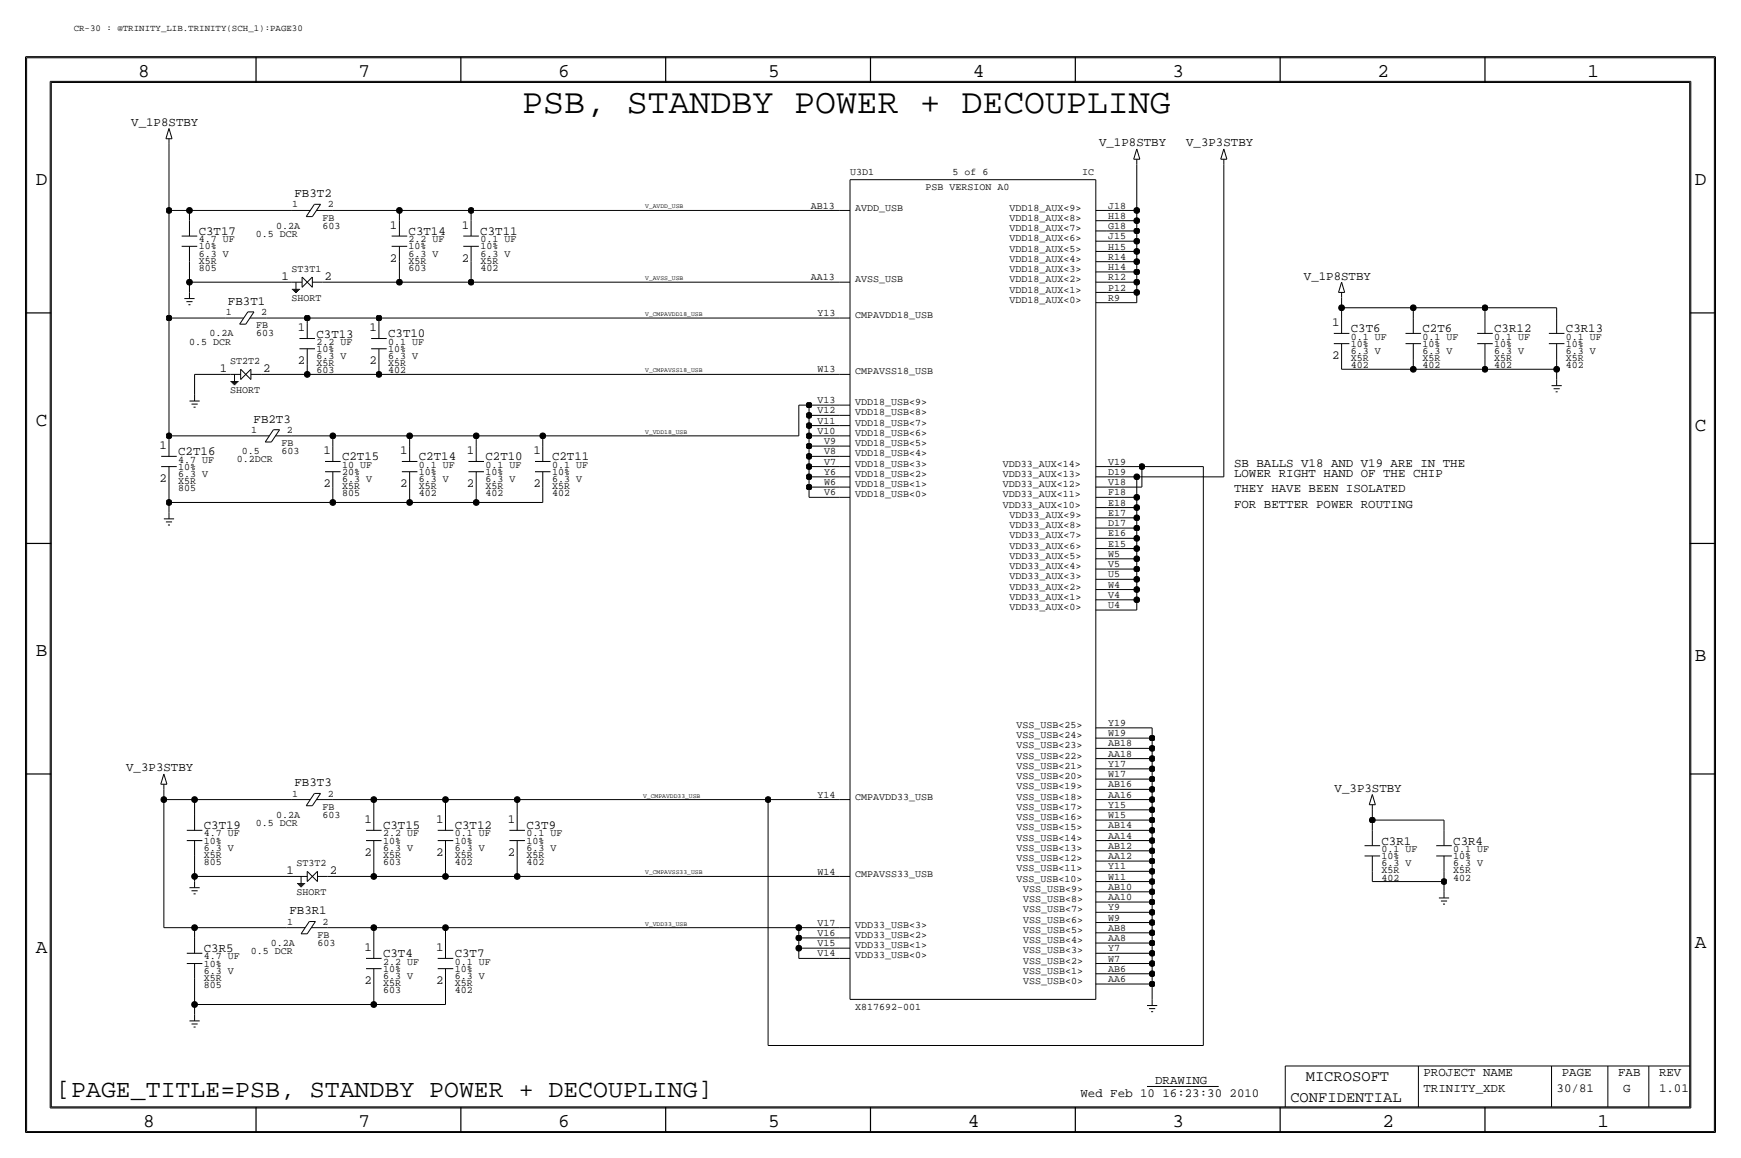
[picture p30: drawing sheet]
<svg xmlns="http://www.w3.org/2000/svg" width="432mm" height="287mm" viewBox="0 0 432 287" stroke-linecap="round" stroke-linejoin="round" font-family="sans-serif">
<defs><g id="words">
<text font-size="8.6" x="129.5" y="28">PSB, STANDBY POWER + DECOUPLING</text>
<text font-size="6.2" x="14" y="271.9">[PAGE_TITLE=PSB, STANDBY POWER + DECOUPLING]</text>
<g font-size="4.8">
<text x="34.3" y="19.1">8</text>
<text x="88.9" y="19.1">7</text>
<text x="138.4" y="19.1">6</text>
<text x="190.5" y="19.1">5</text>
<text x="241.3" y="19.1">4</text>
<text x="290.8" y="19.1">3</text>
<text x="341.6" y="19.1">2</text>
<text x="393.7" y="19.1">1</text>
<text x="8.9" y="45.8">D</text>
<text x="420.4" y="45.8">D</text>
<text x="8.9" y="105.5">C</text>
<text x="420.4" y="106.8">C</text>
<text x="8.9" y="162.7">B</text>
<text x="420.4" y="163.9">B</text>
<text x="8.9" y="236.3">A</text>
<text x="420.4" y="235.1">A</text>
<text x="35.5" y="279.5">8</text>
<text x="88.9" y="279.5">7</text>
<text x="138.4" y="279.5">6</text>
<text x="190.5" y="279.5">5</text>
<text x="240" y="279.5">4</text>
<text x="290.8" y="279.5">3</text>
<text x="342.9" y="279.5">2</text>
<text x="396.2" y="279.5">1</text>
</g>
<g font-size="3.8">
<text x="323.9" y="268.1">MICROSOFT</text>
<text x="320" y="273.2">CONFIDENTIAL</text>
</g>
<g font-size="3.1">
<text x="32.6" y="31.2">V_1P8STBY</text>
<text x="272.6" y="36.3">V_1P8STBY</text>
<text x="294.2" y="36.3">V_3P3STBY</text>
<text x="73.1" y="48.9">FB3T2</text>
<text x="49.3" y="58.3">C3T17</text>
<text x="96.7" y="56.7">1</text>
<text x="101.3" y="58.3">C3T14</text>
<text x="114.5" y="56.7">1</text>
<text x="119.1" y="58.3">C3T11</text>
<text x="96.7" y="64.9">2</text>
<text x="114.5" y="64.9">2</text>
<text x="69.8" y="69.4">1</text>
<text x="80.5" y="69.4">2</text>
<text x="323.4" y="69.3">V_1P8STBY</text>
<text x="56.5" y="75.5">FB3T1</text>
<text x="73.9" y="82.1">1</text>
<text x="78.5" y="83.7">C3T13</text>
<text x="91.6" y="82.1">1</text>
<text x="96.3" y="83.7">C3T10</text>
<text x="330.4" y="80.9">1</text>
<text x="335" y="82.4">C3T6</text>
<text x="352.8" y="82.4">C2T6</text>
<text x="370.6" y="82.4">C3R12</text>
<text x="388.4" y="82.4">C3R13</text>
<text x="330.4" y="89">2</text>
<text x="54.6" y="92.3">1</text>
<text x="65.3" y="92.3">2</text>
<text x="73.9" y="90.3">2</text>
<text x="91.6" y="90.3">2</text>
<text x="62.9" y="104.7">FB2T3</text>
<text x="39.6" y="111.4">1</text>
<text x="44.2" y="112.9">C2T16</text>
<text x="80.2" y="112.6">1</text>
<text x="99.3" y="112.6">1</text>
<text x="115.8" y="112.6">1</text>
<text x="132.3" y="112.6">1</text>
<text x="39.6" y="119.5">2</text>
<text x="84.8" y="114.1">C2T15</text>
<text x="103.9" y="114.1">C2T14</text>
<text x="120.4" y="114.1">C2T10</text>
<text x="136.9" y="114.1">C2T11</text>
<text x="306.1" y="115.7">SB BALLS V18 AND V19 ARE IN THE</text>
<text x="306.1" y="118.2">LOWER RIGHT HAND OF THE CHIP</text>
<text x="80.2" y="120.8">2</text>
<text x="99.3" y="120.8">2</text>
<text x="115.8" y="120.8">2</text>
<text x="132.3" y="120.8">2</text>
<text x="306.1" y="125.8">FOR BETTER POWER ROUTING</text>
<text x="306.1" y="122">THEY HAVE BEEN ISOLATED</text>
<text x="31.3" y="191.2">V_3P3STBY</text>
<text x="73.1" y="194.9">FB3T3</text>
<text x="331" y="196.3">V_3P3STBY</text>
<text x="50.5" y="205.6">C3T19</text>
<text x="90.4" y="204.1">1</text>
<text x="95" y="205.6">C3T15</text>
<text x="108.2" y="204.1">1</text>
<text x="112.8" y="205.6">C3T12</text>
<text x="125.9" y="204.1">1</text>
<text x="130.6" y="205.6">C3T9</text>
<text x="342.6" y="209.4">C3R1</text>
<text x="360.4" y="209.4">C3R4</text>
<text x="90.4" y="212.2">2</text>
<text x="108.2" y="212.2">2</text>
<text x="125.9" y="212.2">2</text>
<text x="71.1" y="216.8">1</text>
<text x="81.8" y="216.8">2</text>
<text x="71.8" y="226.7">FB3R1</text>
<text x="50.5" y="236.1">C3R5</text>
<text x="90.4" y="235.8">1</text>
<text x="95" y="237.3">C3T4</text>
<text x="108.2" y="235.8">1</text>
<text x="112.8" y="237.3">C3T7</text>
<text x="90.4" y="243.9">2</text>
<text x="108.2" y="243.9">2</text>
<text x="286.5" y="268.8">DRAWING</text>
<text x="353.1" y="266.8">PROJECT NAME</text>
<text x="387.3" y="266.8">PAGE</text>
<text x="401.3" y="266.8">FAB</text>
<text x="411.5" y="266.8">REV</text>
<text x="268" y="271.9">Wed Feb 10 16:23:30 2010</text>
<text x="353.1" y="270.6">TRINITY_XDK</text>
<text x="386.1" y="270.6">30/81</text>
<text x="402.6" y="270.6">G</text>
<text x="411.5" y="270.6">1.01</text>
</g>
<g font-size="2.5">
<text x="210.8" y="43.3">U3D1</text>
<text x="229.6" y="47.1">PSB VERSION A0</text>
<text x="236.2" y="43.3">5 of 6</text>
<text x="268.4" y="43.3">IC</text>
<text x="72.5" y="51.4">1</text>
<text x="81.3" y="51.4">2</text>
<text x="201.1" y="51.7">AB13</text>
<text x="212.1" y="52.2">AVDD_USB</text>
<text x="250.4" y="52.2">VDD18_AUX&lt;9&gt;</text>
<text x="274.8" y="51.7">J18</text>
<text x="63.5" y="58.8">0.5 DCR</text>
<text x="68.5" y="56.7">0.2A</text>
<text x="80" y="54.7">FB</text>
<text x="80" y="56.7">603</text>
<text x="250.4" y="54.7">VDD18_AUX&lt;8&gt;</text>
<text x="250.4" y="57.3">VDD18_AUX&lt;7&gt;</text>
<text x="250.4" y="59.8">VDD18_AUX&lt;6&gt;</text>
<text x="274.8" y="54.2">H18</text>
<text x="274.8" y="56.8">G18</text>
<text x="274.8" y="59.3">J15</text>
<text x="49.3" y="63.6">6.3 V</text>
<text x="49.3" y="65.4">X5R</text>
<text x="49.3" y="61.8">10%</text>
<text x="49.3" y="60">4.7 UF</text>
<text x="101.4" y="60">2.2 UF</text>
<text x="101.4" y="63.6">6.3 V</text>
<text x="101.4" y="65.4">X5R</text>
<text x="101.4" y="61.8">10%</text>
<text x="119.1" y="65.4">X5R</text>
<text x="119.1" y="61.8">10%</text>
<text x="119.1" y="63.6">6.3 V</text>
<text x="119.1" y="60">0.1 UF</text>
<text x="250.4" y="62.4">VDD18_AUX&lt;5&gt;</text>
<text x="250.4" y="64.9">VDD18_AUX&lt;4&gt;</text>
<text x="274.8" y="61.9">H15</text>
<text x="274.8" y="64.4">R14</text>
<text x="49.3" y="67.2">805</text>
<text x="72.3" y="67.4">ST3T1</text>
<text x="101.4" y="67.2">603</text>
<text x="119.1" y="67.2">402</text>
<text x="201.1" y="69.5">AA13</text>
<text x="212.1" y="70">AVSS_USB</text>
<text x="250.4" y="67.4">VDD18_AUX&lt;3&gt;</text>
<text x="250.4" y="70">VDD18_AUX&lt;2&gt;</text>
<text x="274.8" y="66.9">H14</text>
<text x="274.8" y="69.5">R12</text>
<text x="72.3" y="74.5">SHORT</text>
<text x="250.4" y="72.5">VDD18_AUX&lt;1&gt;</text>
<text x="250.4" y="75.1">VDD18_AUX&lt;0&gt;</text>
<text x="274.8" y="72">P12</text>
<text x="274.8" y="74.6">R9</text>
<text x="52" y="83.4">0.2A</text>
<text x="56" y="78.1">1</text>
<text x="63.5" y="81.4">FB</text>
<text x="63.5" y="83.4">603</text>
<text x="64.8" y="78.1">2</text>
<text x="202.7" y="78.4">Y13</text>
<text x="212.1" y="78.9">CMPAVDD18_USB</text>
<text x="46.9" y="85.4">0.5 DCR</text>
<text x="78.5" y="89">6.3 V</text>
<text x="78.5" y="87.2">10%</text>
<text x="78.5" y="85.4">2.2 UF</text>
<text x="96.3" y="89">6.3 V</text>
<text x="96.3" y="85.4">0.1 UF</text>
<text x="96.3" y="87.2">10%</text>
<text x="335" y="89.5">X5R</text>
<text x="335" y="86">10%</text>
<text x="335" y="87.7">6.3 V</text>
<text x="335" y="84.2">0.1 UF</text>
<text x="352.8" y="87.7">6.3 V</text>
<text x="352.8" y="89.5">X5R</text>
<text x="352.8" y="86">10%</text>
<text x="352.8" y="84.2">0.1 UF</text>
<text x="370.6" y="84.2">0.1 UF</text>
<text x="370.6" y="86">10%</text>
<text x="370.6" y="89.5">X5R</text>
<text x="370.6" y="87.7">6.3 V</text>
<text x="388.4" y="87.7">6.3 V</text>
<text x="388.4" y="89.5">X5R</text>
<text x="388.4" y="86">10%</text>
<text x="388.4" y="84.2">0.1 UF</text>
<text x="57" y="90.3">ST2T2</text>
<text x="78.5" y="92.6">603</text>
<text x="78.5" y="90.8">X5R</text>
<text x="96.3" y="90.8">X5R</text>
<text x="96.3" y="92.6">402</text>
<text x="202.7" y="92.3">W13</text>
<text x="212.1" y="92.8">CMPAVSS18_USB</text>
<text x="335" y="91.3">402</text>
<text x="352.8" y="91.3">402</text>
<text x="370.6" y="91.3">402</text>
<text x="388.4" y="91.3">402</text>
<text x="57" y="97.4">SHORT</text>
<text x="202.7" y="99.9">V13</text>
<text x="212.1" y="100.4">VDD18_USB&lt;9&gt;</text>
<text x="62.3" y="107.3">1</text>
<text x="71.1" y="107.3">2</text>
<text x="202.7" y="102.5">V12</text>
<text x="202.7" y="105">V11</text>
<text x="202.7" y="107.6">V10</text>
<text x="212.1" y="103">VDD18_USB&lt;8&gt;</text>
<text x="212.1" y="105.5">VDD18_USB&lt;7&gt;</text>
<text x="60" y="112.6">0.5</text>
<text x="69.9" y="110.6">FB</text>
<text x="69.9" y="112.6">603</text>
<text x="204.4" y="110.1">V9</text>
<text x="204.4" y="112.7">V8</text>
<text x="212.1" y="108.1">VDD18_USB&lt;6&gt;</text>
<text x="212.1" y="110.6">VDD18_USB&lt;5&gt;</text>
<text x="212.1" y="113.1">VDD18_USB&lt;4&gt;</text>
<text x="44.2" y="114.7">4.7 UF</text>
<text x="44.2" y="118.2">6.3 V</text>
<text x="44.2" y="120">X5R</text>
<text x="44.2" y="116.4">10%</text>
<text x="58.8" y="114.7">0.2DCR</text>
<text x="84.8" y="117.7">20%</text>
<text x="84.8" y="115.9">10 UF</text>
<text x="84.8" y="119.5">6.3 V</text>
<text x="103.9" y="117.7">10%</text>
<text x="103.9" y="119.5">6.3 V</text>
<text x="103.9" y="115.9">0.1 UF</text>
<text x="120.4" y="117.7">10%</text>
<text x="120.4" y="119.5">6.3 V</text>
<text x="120.4" y="115.9">0.1 UF</text>
<text x="136.9" y="117.7">10%</text>
<text x="136.9" y="119.5">6.3 V</text>
<text x="136.9" y="115.9">0.1 UF</text>
<text x="204.4" y="115.2">V7</text>
<text x="204.4" y="117.7">Y6</text>
<text x="212.1" y="118.2">VDD18_USB&lt;2&gt;</text>
<text x="212.1" y="115.7">VDD18_USB&lt;3&gt;</text>
<text x="248.7" y="115.7">VDD33_AUX&lt;14&gt;</text>
<text x="248.7" y="118.2">VDD33_AUX&lt;13&gt;</text>
<text x="274.8" y="115.2">V19</text>
<text x="274.8" y="117.7">D19</text>
<text x="44.2" y="121.8">805</text>
<text x="84.8" y="121.3">X5R</text>
<text x="84.8" y="123">805</text>
<text x="103.9" y="123">402</text>
<text x="103.9" y="121.3">X5R</text>
<text x="120.4" y="123">402</text>
<text x="120.4" y="121.3">X5R</text>
<text x="136.9" y="123">402</text>
<text x="136.9" y="121.3">X5R</text>
<text x="204.4" y="120.3">W6</text>
<text x="204.4" y="122.8">V6</text>
<text x="212.1" y="120.8">VDD18_USB&lt;1&gt;</text>
<text x="212.1" y="123.3">VDD18_USB&lt;0&gt;</text>
<text x="248.7" y="125.8">VDD33_AUX&lt;10&gt;</text>
<text x="248.7" y="120.8">VDD33_AUX&lt;12&gt;</text>
<text x="248.7" y="123.3">VDD33_AUX&lt;11&gt;</text>
<text x="274.8" y="120.3">V18</text>
<text x="274.8" y="122.8">F18</text>
<text x="274.8" y="125.3">E18</text>
<text x="250.4" y="128.4">VDD33_AUX&lt;9&gt;</text>
<text x="250.4" y="130.9">VDD33_AUX&lt;8&gt;</text>
<text x="274.8" y="127.9">E17</text>
<text x="274.8" y="130.4">D17</text>
<text x="250.4" y="133.5">VDD33_AUX&lt;7&gt;</text>
<text x="250.4" y="136">VDD33_AUX&lt;6&gt;</text>
<text x="274.8" y="133">E16</text>
<text x="274.8" y="135.5">E15</text>
<text x="250.4" y="138.5">VDD33_AUX&lt;5&gt;</text>
<text x="250.4" y="141.1">VDD33_AUX&lt;4&gt;</text>
<text x="250.4" y="143.6">VDD33_AUX&lt;3&gt;</text>
<text x="274.8" y="138">W5</text>
<text x="274.8" y="140.6">V5</text>
<text x="274.8" y="143.1">U5</text>
<text x="250.4" y="146.2">VDD33_AUX&lt;2&gt;</text>
<text x="250.4" y="148.7">VDD33_AUX&lt;1&gt;</text>
<text x="274.8" y="145.7">W4</text>
<text x="274.8" y="148.2">V4</text>
<text x="250.4" y="151.2">VDD33_AUX&lt;0&gt;</text>
<text x="274.8" y="150.7">U4</text>
<text x="274.8" y="179.9">Y19</text>
<text x="252.1" y="180.4">VSS_USB&lt;25&gt;</text>
<text x="252.1" y="183">VSS_USB&lt;24&gt;</text>
<text x="252.1" y="185.5">VSS_USB&lt;23&gt;</text>
<text x="274.8" y="182.5">W19</text>
<text x="274.8" y="185">AB18</text>
<text x="252.1" y="190.6">VSS_USB&lt;21&gt;</text>
<text x="252.1" y="188.1">VSS_USB&lt;22&gt;</text>
<text x="274.8" y="187.6">AA18</text>
<text x="274.8" y="190.1">Y17</text>
<text x="72.5" y="197.5">1</text>
<text x="81.3" y="197.5">2</text>
<text x="202.7" y="197.8">Y14</text>
<text x="252.1" y="193.1">VSS_USB&lt;20&gt;</text>
<text x="252.1" y="195.7">VSS_USB&lt;19&gt;</text>
<text x="274.8" y="192.6">W17</text>
<text x="274.8" y="195.2">AB16</text>
<text x="274.8" y="197.7">AA16</text>
<text x="68.5" y="202.8">0.2A</text>
<text x="80" y="200.8">FB</text>
<text x="80" y="202.8">603</text>
<text x="212.1" y="198.2">CMPAVDD33_USB</text>
<text x="252.1" y="203.3">VSS_USB&lt;16&gt;</text>
<text x="252.1" y="200.8">VSS_USB&lt;17&gt;</text>
<text x="252.1" y="198.2">VSS_USB&lt;18&gt;</text>
<text x="274.8" y="200.3">Y15</text>
<text x="274.8" y="202.8">W15</text>
<text x="50.5" y="207.4">4.7 UF</text>
<text x="50.5" y="209.1">10%</text>
<text x="63.4" y="204.8">0.5 DCR</text>
<text x="95" y="207.4">2.2 UF</text>
<text x="95" y="209.1">10%</text>
<text x="112.8" y="207.4">0.1 UF</text>
<text x="112.8" y="209.1">10%</text>
<text x="130.6" y="207.4">0.1 UF</text>
<text x="130.6" y="209.1">10%</text>
<text x="252.1" y="205.8">VSS_USB&lt;15&gt;</text>
<text x="252.1" y="208.4">VSS_USB&lt;14&gt;</text>
<text x="274.8" y="205.3">AB14</text>
<text x="274.8" y="207.9">AA14</text>
<text x="50.5" y="210.9">6.3 V</text>
<text x="50.5" y="214.5">805</text>
<text x="50.5" y="212.7">X5R</text>
<text x="73.6" y="214.7">ST3T2</text>
<text x="95" y="210.9">6.3 V</text>
<text x="95" y="212.7">X5R</text>
<text x="95" y="214.5">603</text>
<text x="112.8" y="210.9">6.3 V</text>
<text x="112.8" y="212.7">X5R</text>
<text x="112.8" y="214.5">402</text>
<text x="130.6" y="210.9">6.3 V</text>
<text x="130.6" y="212.7">X5R</text>
<text x="130.6" y="214.5">402</text>
<text x="252.1" y="210.9">VSS_USB&lt;13&gt;</text>
<text x="252.1" y="213.5">VSS_USB&lt;12&gt;</text>
<text x="274.8" y="210.4">AB12</text>
<text x="274.8" y="213">AA12</text>
<text x="274.8" y="215.5">Y11</text>
<text x="342.6" y="211.2">0.1 UF</text>
<text x="342.6" y="213">10%</text>
<text x="342.6" y="214.7">6.3 V</text>
<text x="360.4" y="214.7">6.3 V</text>
<text x="360.4" y="213">10%</text>
<text x="360.4" y="211.2">0.1 UF</text>
<text x="73.6" y="221.8">SHORT</text>
<text x="202.7" y="216.8">W14</text>
<text x="212.1" y="217.3">CMPAVSS33_USB</text>
<text x="252.1" y="216">VSS_USB&lt;11&gt;</text>
<text x="252.1" y="218.5">VSS_USB&lt;10&gt;</text>
<text x="253.7" y="221.1">VSS_USB&lt;9&gt;</text>
<text x="274.8" y="218">W11</text>
<text x="274.8" y="220.6">AB10</text>
<text x="342.6" y="218.3">402</text>
<text x="342.6" y="216.5">X5R</text>
<text x="360.4" y="216.5">X5R</text>
<text x="360.4" y="218.3">402</text>
<text x="253.7" y="223.6">VSS_USB&lt;8&gt;</text>
<text x="253.7" y="226.2">VSS_USB&lt;7&gt;</text>
<text x="274.8" y="223.1">AA10</text>
<text x="274.8" y="225.7">Y9</text>
<text x="71.2" y="229.2">1</text>
<text x="78.7" y="232.5">FB</text>
<text x="80" y="229.2">2</text>
<text x="202.7" y="229.5">V17</text>
<text x="202.7" y="232">V16</text>
<text x="212.1" y="232.5">VDD33_USB&lt;2&gt;</text>
<text x="212.1" y="230">VDD33_USB&lt;3&gt;</text>
<text x="253.7" y="228.7">VSS_USB&lt;6&gt;</text>
<text x="253.7" y="231.3">VSS_USB&lt;5&gt;</text>
<text x="253.7" y="233.8">VSS_USB&lt;4&gt;</text>
<text x="274.8" y="228.2">W9</text>
<text x="274.8" y="230.7">AB8</text>
<text x="274.8" y="233.3">AA8</text>
<text x="50.5" y="237.8">4.7 UF</text>
<text x="50.5" y="239.6">10%</text>
<text x="62.2" y="236.6">0.5 DCR</text>
<text x="67.2" y="234.5">0.2A</text>
<text x="78.7" y="234.5">603</text>
<text x="95" y="239.1">2.2 UF</text>
<text x="112.8" y="239.1">0.1 UF</text>
<text x="202.7" y="234.6">V15</text>
<text x="202.7" y="237.1">V14</text>
<text x="212.1" y="237.6">VDD33_USB&lt;0&gt;</text>
<text x="212.1" y="235.1">VDD33_USB&lt;1&gt;</text>
<text x="253.7" y="236.3">VSS_USB&lt;3&gt;</text>
<text x="253.7" y="238.9">VSS_USB&lt;2&gt;</text>
<text x="274.8" y="235.8">Y7</text>
<text x="274.8" y="238.4">W7</text>
<text x="50.5" y="243.2">X5R</text>
<text x="50.5" y="241.4">6.3 V</text>
<text x="50.5" y="245">805</text>
<text x="95" y="242.7">6.3 V</text>
<text x="95" y="244.4">X5R</text>
<text x="95" y="240.9">10%</text>
<text x="112.8" y="242.7">6.3 V</text>
<text x="112.8" y="244.5">X5R</text>
<text x="112.8" y="240.9">10%</text>
<text x="253.7" y="241.4">VSS_USB&lt;1&gt;</text>
<text x="253.7" y="244">VSS_USB&lt;0&gt;</text>
<text x="274.8" y="240.9">AB6</text>
<text x="274.8" y="243.4">AA6</text>
<text x="95" y="246.2">603</text>
<text x="112.8" y="246.2">402</text>
<text x="212.1" y="250.3">X817692-001</text>
</g>
<text font-size="2.3" x="18.3" y="7.7">CR-30 : @TRINITY_LIB.TRINITY(SCH_1):PAGE30</text>
<g font-size="1.6">
<text x="160" y="51.7">V_AVDD_USB</text>
<text x="160" y="69.4">V_AVSS_USB</text>
<text x="160" y="78.3">V_CMPAVDD18_USB</text>
<text x="160" y="92.3">V_CMPAVSS18_USB</text>
<text x="160" y="107.5">V_VDD18_USB</text>
<text x="159.5" y="197.7">V_CMPAVDD33_USB</text>
<text x="160" y="216.8">V_CMPAVSS33_USB</text>
<text x="160" y="229.5">V_VDD33_USB</text>
</g>
</g></defs>
<!-- layer: Nets -->
<g fill="none" stroke="#000" stroke-width=".25">
<path d="M41.9 35.7v16.5zM41.9 52.2h5.1zM41.9 52.2v26.6zM47 52.2v2.5zM47 52.2h25.4zM82.5 52.2h16.6zM99.1 52.2h17.7zM99.1 52.2v2.5zM116.8 52.2v2.5zM116.8 52.2h91.5zM274.3 59.8h7.6zM274.3 57.3h7.6z"/>
<path d="M274.3 54.7h7.6zM274.3 52.2h7.6zM281.9 59.8v2.5zM281.9 57.3v2.5zM281.9 54.7v2.6zM281.9 52.2v2.5zM281.9 40.7v11.5zM303.5 40.7v77.5zM41.9 78.8h14zM41.9 78.8v29.3zM47 64.9v5.1zM47 70v2.5z"/>
<path d="M47 70h25.4zM66 78.8h10.2zM76.2 78.8h17.8zM76.2 78.8v1.3zM80 70h19.1zM94 78.8v1.3zM94 78.8h114.3zM99.1 70h17.7zM99.1 64.9v5.1zM116.8 70h91.5zM116.8 64.9v5.1zM274.3 75h7.6z"/>
<path d="M274.3 72.5h7.6zM274.3 70h7.6zM274.3 67.4h7.6zM274.3 64.9h7.6zM274.3 62.3h7.6zM281.9 72.5v2.5zM281.9 70v2.5zM281.9 67.4v2.6zM281.9 64.9v2.5zM281.9 62.3v2.6zM332.7 76.3h17.8zM332.7 76.3v2.5z"/>
<path d="M332.7 73.8v2.5zM350.5 76.3v2.5zM350.5 76.3h17.8zM368.3 76.3v2.5zM368.3 76.3h17.8zM386.1 76.3v2.5zM48.3 92.8h8.8zM48.3 92.8v5.1zM64.8 92.8h11.4zM76.2 92.8h17.8zM76.2 90.3v2.5zM94 92.8h114.3z"/>
<path d="M94 90.3v2.5zM332.7 89v2.5zM332.7 91.5h17.8zM350.5 89v2.5zM350.5 91.5h17.8zM368.3 91.5h17.8zM368.3 89v2.5zM386.1 89v2.5zM386.1 91.5v2.6zM41.9 108.1h20.3zM41.9 119.5v5.1zM41.9 108.1v1.2z"/>
<path d="M72.4 108.1h10.1zM82.5 108.1h19.1zM82.5 108.1v2.5zM101.6 108.1h16.5zM101.6 108.1v2.5zM118.1 108.1h16.5zM118.1 108.1v2.5zM134.6 108.1h63.5zM134.6 108.1v2.5zM198.1 100.4v7.7zM198.1 100.4h2.6zM200.7 100.4v2.6z"/>
<path d="M200.7 103v2.5zM200.7 105.5v2.6zM200.7 108.1v2.5zM200.7 110.6v2.5zM200.7 113.1v2.6zM200.7 115.7v2.5zM200.7 118.2v2.6zM200.7 100.4h7.6zM200.7 103h7.6zM200.7 105.5h7.6zM200.7 108.1h7.6zM200.7 110.6h7.6z"/>
<path d="M200.7 113.1h7.6zM200.7 115.7h7.6zM200.7 118.2h7.6zM274.3 115.7h8.9zM274.3 118.2h7.6zM281.9 118.2v5.1zM281.9 118.2h21.6zM283.2 115.7h15.2zM283.2 115.7v5.1zM298.4 115.7v143.5zM41.9 124.6h40.6zM41.9 124.6v2.5z"/>
<path d="M82.5 124.6h19.1zM82.5 120.8v3.8zM101.6 124.6h16.5zM101.6 120.8v3.8zM118.1 124.6h16.5zM118.1 120.8v3.8zM134.6 120.8v3.8zM200.7 120.8v2.5zM200.7 120.8h7.6zM200.7 123.3h7.6zM274.3 120.8h8.9zM274.3 138.5h7.6z"/>
<path d="M274.3 136h7.6zM274.3 133.5h7.6zM274.3 130.9h7.6zM274.3 128.4h7.6zM274.3 125.8h7.6zM274.3 123.3h7.6zM281.9 138.5v2.6zM281.9 136v2.5zM281.9 133.5v2.5zM281.9 130.9v2.6zM281.9 128.4v2.5zM281.9 125.8v2.6z"/>
<path d="M281.9 123.3v2.5zM274.3 146.2h7.6zM274.3 151.2h7.6zM274.3 148.7h7.6zM274.3 143.6h7.6zM274.3 141.1h7.6zM281.9 148.7v2.5zM281.9 146.2v2.5zM281.9 143.6v2.6zM281.9 141.1v2.5zM40.6 198.2v31.8zM40.6 195.7v2.5z"/>
<path d="M40.6 198.2h7.7zM48.3 198.2h24.1zM48.3 198.2v3.8zM82.5 198.2h10.2zM92.7 198.2h17.8zM92.7 198.2v3.8zM110.5 198.2v3.8zM110.5 198.2h17.8zM128.3 198.2h62.2zM128.3 198.2v3.8zM190.5 198.2v61zM190.5 198.2h17.8z"/>
<path d="M274.3 180.4h11.4zM274.3 183h11.4zM274.3 185.5h11.4zM274.3 188.1h11.4zM274.3 190.6h11.4zM274.3 193.1h11.4zM274.3 195.7h11.4zM274.3 198.2h11.4zM285.8 180.4v2.6zM285.8 183v2.5zM285.8 185.5v2.6zM285.8 188.1v2.5z"/>
<path d="M285.8 190.6v2.5zM285.8 193.1v2.6zM285.8 195.7v2.5zM285.8 198.2v2.6zM48.3 212.2v5.1zM48.3 217.3v1.2zM48.3 217.3h25.4zM81.3 217.3h11.4zM92.7 217.3h17.8zM92.7 212.2v5.1zM110.5 212.2v5.1zM110.5 217.3h17.8z"/>
<path d="M128.3 212.2v5.1zM128.3 217.3h80zM274.3 200.8h11.4zM274.3 203.3h11.4zM274.3 205.8h11.4zM274.3 208.4h11.4zM274.3 210.9h11.4zM274.3 213.5h11.4zM274.3 216h11.4zM274.3 218.5h11.4zM285.8 200.8v2.5zM285.8 203.3v2.5z"/>
<path d="M285.8 205.8v2.6zM285.8 208.4v2.5zM285.8 210.9v2.6zM285.8 213.5v2.5zM285.8 216v2.5zM285.8 218.5v2.6zM340.4 203.3v2.5zM340.4 200.8v2.5zM340.4 216v2.5zM340.4 218.5h17.7zM340.4 203.3h17.7zM358.1 203.3v2.5z"/>
<path d="M358.1 216v2.5zM358.1 218.5v2.6zM40.6 230h7.7zM48.3 230h22.8zM48.3 230v2.5zM81.3 230h11.4zM92.7 230h17.8zM92.7 230v3.8zM110.5 230h87.6zM110.5 230v3.8zM198.1 235.1v2.5zM198.1 232.5v2.6z"/>
<path d="M198.1 230v2.5zM198.1 237.6h10.2zM198.1 235.1h10.2zM198.1 232.5h10.2zM198.1 230h10.2zM274.3 221.1h11.4zM274.3 223.6h11.4zM274.3 226.2h11.4zM274.3 228.7h11.4zM274.3 231.2h11.4zM274.3 233.8h11.4zM274.3 236.3h11.4z"/>
<path d="M274.3 238.9h11.4zM285.8 221.1v2.5zM285.8 223.6v2.6zM285.8 226.2v2.5zM285.8 228.7v2.5zM285.8 231.2v2.6zM285.8 233.8v2.5zM285.8 236.3v2.6zM285.8 238.9v2.5zM48.3 242.7v6.3zM48.3 249v2.6zM48.3 249h44.4z"/>
<path d="M92.7 249h17.8zM92.7 243.9v5.1zM110.5 243.9v5.1zM190.5 259.2h107.9zM274.3 241.4h11.4zM274.3 243.9h11.4zM285.8 241.4v2.5zM285.8 243.9v3.9z"/>
</g>
<g fill="#000" stroke="#000" stroke-width=".25">
<circle cx="41.9" cy="52.2" r=".72"/>
<circle cx="47" cy="52.2" r=".72"/>
<circle cx="99.1" cy="52.2" r=".72"/>
<circle cx="116.8" cy="52.2" r=".72"/>
<circle cx="281.9" cy="54.7" r=".72"/>
<circle cx="281.9" cy="59.8" r=".72"/>
<circle cx="281.9" cy="57.3" r=".72"/>
<circle cx="281.9" cy="52.2" r=".72"/>
<circle cx="41.9" cy="78.8" r=".72"/>
<circle cx="47" cy="70" r=".72"/>
<circle cx="76.2" cy="78.8" r=".72"/>
<circle cx="94" cy="78.8" r=".72"/>
<circle cx="99.1" cy="70" r=".72"/>
<circle cx="116.8" cy="70" r=".72"/>
<circle cx="281.9" cy="72.5" r=".72"/>
<circle cx="281.9" cy="70" r=".72"/>
<circle cx="281.9" cy="64.9" r=".72"/>
<circle cx="281.9" cy="67.4" r=".72"/>
<circle cx="281.9" cy="62.3" r=".72"/>
<circle cx="332.7" cy="76.3" r=".72"/>
<circle cx="350.5" cy="76.3" r=".72"/>
<circle cx="368.3" cy="76.3" r=".72"/>
<circle cx="76.2" cy="92.8" r=".72"/>
<circle cx="94" cy="92.8" r=".72"/>
<circle cx="350.5" cy="91.5" r=".72"/>
<circle cx="368.3" cy="91.5" r=".72"/>
<circle cx="386.1" cy="91.5" r=".72"/>
<circle cx="41.9" cy="108.1" r=".72"/>
<circle cx="82.5" cy="108.1" r=".72"/>
<circle cx="101.6" cy="108.1" r=".72"/>
<circle cx="118.1" cy="108.1" r=".72"/>
<circle cx="134.6" cy="108.1" r=".72"/>
<circle cx="200.7" cy="103" r=".72"/>
<circle cx="200.7" cy="100.4" r=".72"/>
<circle cx="200.7" cy="108.1" r=".72"/>
<circle cx="200.7" cy="118.2" r=".72"/>
<circle cx="200.7" cy="105.5" r=".72"/>
<circle cx="200.7" cy="110.6" r=".72"/>
<circle cx="200.7" cy="115.7" r=".72"/>
<circle cx="200.7" cy="113.1" r=".72"/>
<circle cx="281.9" cy="118.2" r=".72"/>
<circle cx="283.2" cy="115.7" r=".72"/>
<circle cx="41.9" cy="124.6" r=".72"/>
<circle cx="82.5" cy="124.6" r=".72"/>
<circle cx="101.6" cy="124.6" r=".72"/>
<circle cx="118.1" cy="124.6" r=".72"/>
<circle cx="200.7" cy="120.8" r=".72"/>
<circle cx="281.9" cy="136" r=".72"/>
<circle cx="281.9" cy="130.9" r=".72"/>
<circle cx="281.9" cy="123.3" r=".72"/>
<circle cx="281.9" cy="133.5" r=".72"/>
<circle cx="281.9" cy="128.4" r=".72"/>
<circle cx="281.9" cy="125.8" r=".72"/>
<circle cx="281.9" cy="138.5" r=".72"/>
<circle cx="281.9" cy="148.7" r=".72"/>
<circle cx="281.9" cy="146.2" r=".72"/>
<circle cx="281.9" cy="143.6" r=".72"/>
<circle cx="281.9" cy="141.1" r=".72"/>
<circle cx="40.6" cy="198.2" r=".72"/>
<circle cx="48.3" cy="198.2" r=".72"/>
<circle cx="92.7" cy="198.2" r=".72"/>
<circle cx="110.5" cy="198.2" r=".72"/>
<circle cx="128.3" cy="198.2" r=".72"/>
<circle cx="190.5" cy="198.2" r=".72"/>
<circle cx="285.8" cy="195.7" r=".72"/>
<circle cx="285.8" cy="183" r=".72"/>
<circle cx="285.8" cy="193.1" r=".72"/>
<circle cx="285.8" cy="188.1" r=".72"/>
<circle cx="285.8" cy="198.2" r=".72"/>
<circle cx="285.8" cy="190.6" r=".72"/>
<circle cx="285.8" cy="185.5" r=".72"/>
<circle cx="48.3" cy="217.3" r=".72"/>
<circle cx="92.7" cy="217.3" r=".72"/>
<circle cx="110.5" cy="217.3" r=".72"/>
<circle cx="128.3" cy="217.3" r=".72"/>
<circle cx="285.8" cy="213.5" r=".72"/>
<circle cx="285.8" cy="200.8" r=".72"/>
<circle cx="285.8" cy="218.5" r=".72"/>
<circle cx="285.8" cy="216" r=".72"/>
<circle cx="285.8" cy="210.9" r=".72"/>
<circle cx="285.8" cy="208.4" r=".72"/>
<circle cx="285.8" cy="205.8" r=".72"/>
<circle cx="285.8" cy="203.3" r=".72"/>
<circle cx="340.4" cy="203.3" r=".72"/>
<circle cx="358.1" cy="218.5" r=".72"/>
<circle cx="48.3" cy="230" r=".72"/>
<circle cx="92.7" cy="230" r=".72"/>
<circle cx="110.5" cy="230" r=".72"/>
<circle cx="198.1" cy="232.5" r=".72"/>
<circle cx="198.1" cy="230" r=".72"/>
<circle cx="198.1" cy="235.1" r=".72"/>
<circle cx="285.8" cy="238.9" r=".72"/>
<circle cx="285.8" cy="233.8" r=".72"/>
<circle cx="285.8" cy="228.7" r=".72"/>
<circle cx="285.8" cy="236.3" r=".72"/>
<circle cx="285.8" cy="221.1" r=".72"/>
<circle cx="285.8" cy="231.2" r=".72"/>
<circle cx="285.8" cy="226.2" r=".72"/>
<circle cx="285.8" cy="223.6" r=".72"/>
<circle cx="48.3" cy="249" r=".72"/>
<circle cx="92.7" cy="249" r=".72"/>
<circle cx="285.8" cy="241.4" r=".72"/>
<circle cx="285.8" cy="243.9" r=".72"/>
</g>
<!-- layer: Components -->
<g fill="none" stroke="#000" stroke-width=".25">
<path d="M41.1 34.4h1.6zM41.9 31.9l-.8 2.5zM41.9 34.4v1.3zM41.9 31.9l.8 2.5zM281.2 39.5h1.5zM281.9 36.9l-.7 2.6zM281.9 39.5v1.2zM281.9 36.9l.8 2.6zM302.8 39.5h1.5zM303.5 36.9l-.7 2.6zM303.5 39.5v1.2zM303.5 36.9l.8 2.6z"/>
<path d="M45.1 58.5h3.8zM47 54.7v3.8zM72.4 52.2h4.6zM75.9 53.7h1.6zM78 50.6h1.5zM78 50.6l-2.1 3.1zM78.5 52.2h4zM79.5 50.6l-2 3.1zM97.1 58.5h3.9zM99.1 54.7v3.8zM114.9 58.5h3.9zM116.8 54.7v3.8z"/>
<path d="M208.3 52.2h2.5zM210.8 44.6h61zM210.8 44.6v203.2zM271.8 52.2h2.5zM271.8 54.7h2.5zM271.8 57.3h2.5zM271.8 59.8h2.5zM271.8 44.6v203.2zM45.1 61.1h3.8zM45.7 74h2.6zM46.2 74.8h1.6zM46.7 75.5h.5z"/>
<path d="M47 61.1v3.8zM47 72.5v1.5zM55.9 78.8h4.6zM61.5 77.3h1.5zM61.5 77.3l-2.1 3.1zM62 78.8h4zM63 77.3l-2 3.1zM72.4 70h2.5zM72.4 71.7h2zM72.6 72h1.6zM72.9 72.2h1zM73.2 72.5h.5z"/>
<path d="M73.4 70v1.7zM74.9 71.2l2.6-2.5zM74.9 68.7v2.5zM74.9 68.7l2.6 2.5zM77.5 70h2.5zM77.5 68.7v2.5zM97.1 61.1h3.9zM99.1 61.1v3.8zM114.9 61.1h3.9zM116.8 61.1v3.8zM208.3 70h2.5zM208.3 78.8h2.5z"/>
<path d="M271.8 62.3h2.5zM271.8 64.9h2.5zM271.8 67.4h2.5zM271.8 70h2.5zM271.8 72.5h2.5zM271.8 75h2.5zM332 72.5h1.5zM332.7 70l-.7 2.5zM332.7 78.8v3.9zM332.7 72.5v1.3zM332.7 70l.8 2.5zM350.5 78.8v3.9z"/>
<path d="M368.3 78.8v3.9zM386.1 78.8v3.9zM47 99.4h2.5zM48.3 97.9v1.5zM57.1 92.8h2.6zM57.1 94.6h2.1zM57.4 94.8h1.5zM57.7 95.1h1zM57.9 95.4h.5zM58.2 92.8v1.8zM59.4 80.4h1.6zM59.7 91.5l2.5 2.6z"/>
<path d="M59.7 94.1l2.5-2.6zM59.7 91.5v2.6zM62.2 91.5v2.6zM62.2 92.8h2.6zM74.3 83.9h3.8zM74.3 86.5h3.8zM76.2 86.5v3.8zM76.2 80.1v3.8zM92 83.9h3.9zM92 86.5h3.9zM94 86.5v3.8zM94 80.1v3.8z"/>
<path d="M208.3 92.8h2.5zM330.8 82.7h3.9zM330.8 85.2h3.9zM332.7 85.2v3.8zM348.6 82.7h3.9zM348.6 85.2h3.9zM350.5 85.2v3.8zM366.4 82.7h3.8zM366.4 85.2h3.8zM368.3 85.2v3.8zM384.1 82.7h3.9zM384.1 85.2h3.9z"/>
<path d="M384.8 95.6h2.6zM385.3 96.4h1.5zM385.8 97.1h.5zM386.1 94.1v1.5zM386.1 85.2v3.8zM40 113.1h3.8zM40 115.7h3.8zM41.9 115.7v3.8zM41.9 109.3v3.8zM47.5 100.2h1.5zM48 100.9h.5zM62.2 108.1h4.6z"/>
<path d="M65.8 109.6h1.5zM67.8 106.5h1.5zM67.8 106.5l-2 3.1zM68.3 108.1h4.1zM69.3 106.5l-2 3.1zM80.6 114.4h3.9zM80.6 116.9h3.9zM82.5 116.9v3.9zM82.5 110.6v3.8zM99.7 114.4h3.8zM99.7 116.9h3.8zM101.6 116.9v3.9z"/>
<path d="M101.6 110.6v3.8zM116.2 114.4h3.8zM116.2 116.9h3.8zM118.1 116.9v3.9zM118.1 110.6v3.8zM132.7 114.4h3.9zM132.7 116.9h3.9zM134.6 116.9v3.9zM134.6 110.6v3.8zM208.3 118.2h2.5zM208.3 115.7h2.5zM208.3 100.4h2.5z"/>
<path d="M208.3 103h2.5zM208.3 105.5h2.5zM208.3 108.1h2.5zM208.3 110.6h2.5zM208.3 113.1h2.5zM271.8 115.7h2.5zM271.8 118.2h2.5zM40.6 128.6h2.6zM41.1 129.4h1.6zM41.7 130.1h.5zM41.9 127.1v1.5zM208.3 120.8h2.5z"/>
<path d="M208.3 123.3h2.5zM271.8 125.8h2.5zM271.8 128.4h2.5zM271.8 130.9h2.5zM271.8 120.8h2.5zM271.8 123.3h2.5zM271.8 138.5h2.5zM271.8 133.5h2.5zM271.8 136h2.5zM271.8 151.2h2.5zM271.8 141.1h2.5zM271.8 143.6h2.5z"/>
<path d="M271.8 146.2h2.5zM271.8 148.7h2.5zM39.9 194.4h1.5zM40.6 191.9l-.7 2.5zM40.6 194.4v1.3zM40.6 191.9l.8 2.5zM72.4 198.2h4.6zM75.9 199.7h1.6zM78 196.7h1.5zM78 196.7l-2.1 3zM78.5 198.2h4zM79.5 196.7l-2 3z"/>
<path d="M208.3 198.2h2.5zM271.8 190.6h2.5zM271.8 193.1h2.5zM271.8 195.7h2.5zM271.8 198.2h2.5zM271.8 188.1h2.5zM271.8 180.4h2.5zM271.8 183h2.5zM271.8 185.5h2.5zM339.6 199.5h1.5zM340.4 199.5v1.3zM340.4 197l.7 2.5z"/>
<path d="M340.4 197l-.8 2.5zM46.3 205.8h3.9zM46.3 208.4h3.9zM48.3 208.4v3.8zM48.3 202v3.8zM48.3 218.5v1.6zM73.7 217.3h2.5zM73.7 219h2zM73.9 219.3h1.5zM74.2 219.6h1zM74.4 219.8h.5zM74.7 217.3v1.7z"/>
<path d="M76.2 216l2.5 2.5zM76.2 218.5l2.5-2.5zM76.2 216v2.5zM78.7 217.3h2.6zM78.7 216v2.5zM90.8 205.8h3.8zM90.8 208.4h3.8zM92.7 208.4v3.8zM92.7 202v3.8zM108.6 205.8h3.8zM108.6 208.4h3.8zM110.5 208.4v3.8z"/>
<path d="M110.5 202v3.8zM126.3 205.8h3.9zM126.3 208.4h3.9zM128.3 208.4v3.8zM128.3 202v3.8zM208.3 217.3h2.5zM271.8 216h2.5zM271.8 218.5h2.5zM271.8 203.3h2.5zM271.8 205.8h2.5zM271.8 208.4h2.5zM271.8 210.9h2.5z"/>
<path d="M271.8 213.5h2.5zM271.8 200.8h2.5zM338.4 209.7h3.9zM338.4 212.2h3.9zM340.4 212.2v3.8zM340.4 205.8v3.9zM356.2 209.7h3.9zM356.2 212.2h3.9zM358.1 212.2v3.8zM358.1 205.8v3.9zM46.3 236.3h3.9zM46.3 238.9h3.9z"/>
<path d="M47 220.1h2.5zM47.5 220.8h1.5zM48 221.6h.5zM48.3 238.9v3.8zM48.3 232.5v3.8zM71.1 230h4.6zM74.7 231.5h1.5zM76.7 228.4h1.5zM76.7 228.4l-2 3.1zM77.2 230h4.1zM78.2 228.4l-2 3.1zM90.8 237.6h3.8z"/>
<path d="M92.7 233.8v3.8zM108.6 237.6h3.8zM110.5 233.8v3.8zM208.3 237.6h2.5zM208.3 235.1h2.5zM208.3 232.5h2.5zM208.3 230h2.5zM271.8 228.7h2.5zM271.8 231.2h2.5zM271.8 233.8h2.5zM271.8 236.3h2.5zM271.8 238.9h2.5z"/>
<path d="M271.8 221.1h2.5zM271.8 223.6h2.5zM271.8 226.2h2.5zM356.9 222.6h2.5zM357.4 223.4h1.5zM357.9 224.1h.5zM358.1 221.1v1.5zM47 253.1h2.5zM47.5 253.8h1.5zM48 254.6h.5zM48.3 251.6v1.5zM90.8 240.1h3.8z"/>
<path d="M92.7 240.1v3.8zM108.6 240.1h3.8zM110.5 240.1v3.8zM210.8 247.8h61zM271.8 241.4h2.5zM271.8 243.9h2.5zM284.5 249.3h2.5zM285 250h1.5zM285.5 250.8h.5zM285.8 247.8v1.5zM284.5 269.3h17.8z"/>
</g>
<!-- layer: Page Border and Title Block -->
<g fill="none" stroke="#000" stroke-width=".3">
<path d="M6.3 14.1v266.7zM6.4 14.1h419zM63.5 14.1v6.3zM114.3 14.1v6.3zM165.1 14.1v6.3zM215.9 14.1v6.3zM266.7 14.1v6.3zM317.5 14.1v6.3zM368.3 14.1v6.3zM425.4 14.1v266.7zM12.7 20.4h406.4zM12.7 20.4v254z"/>
<path d="M419.1 20.4v254zM6.3 77.6h6.4zM419.1 77.6h6.3zM6.3 134.7h6.4zM419.1 134.7h6.3zM6.3 191.9h6.4zM419.1 191.9h6.3zM12.7 274.4h406.4zM63.5 274.4v6.4zM114.3 274.4v6.4zM165.1 274.4v6.4zM215.9 274.4v6.4z"/>
<path d="M266.7 274.4v6.4zM317.5 274.4v6.4zM368.3 274.4v6.4zM6.4 280.8h419z"/>
</g>
<g fill="none" stroke="#000" stroke-width=".25">
<path d="M6.6 14.3h418.6zM6.6 14.3v266.2zM425.2 14.3v266.2zM12.4 20.2v254.5zM12.4 20.2h407zM419.4 20.2v254.5zM12.4 274.7h407zM318.8 264.3v10.1zM318.8 264.3h100.3zM351.8 264.3v10.1zM384.8 264.3v10.1zM398.8 264.3v10.1z"/>
<path d="M408.9 264.3v10.1zM6.6 280.5h418.6z"/>
</g>
<use href="#words"/>
</svg>
